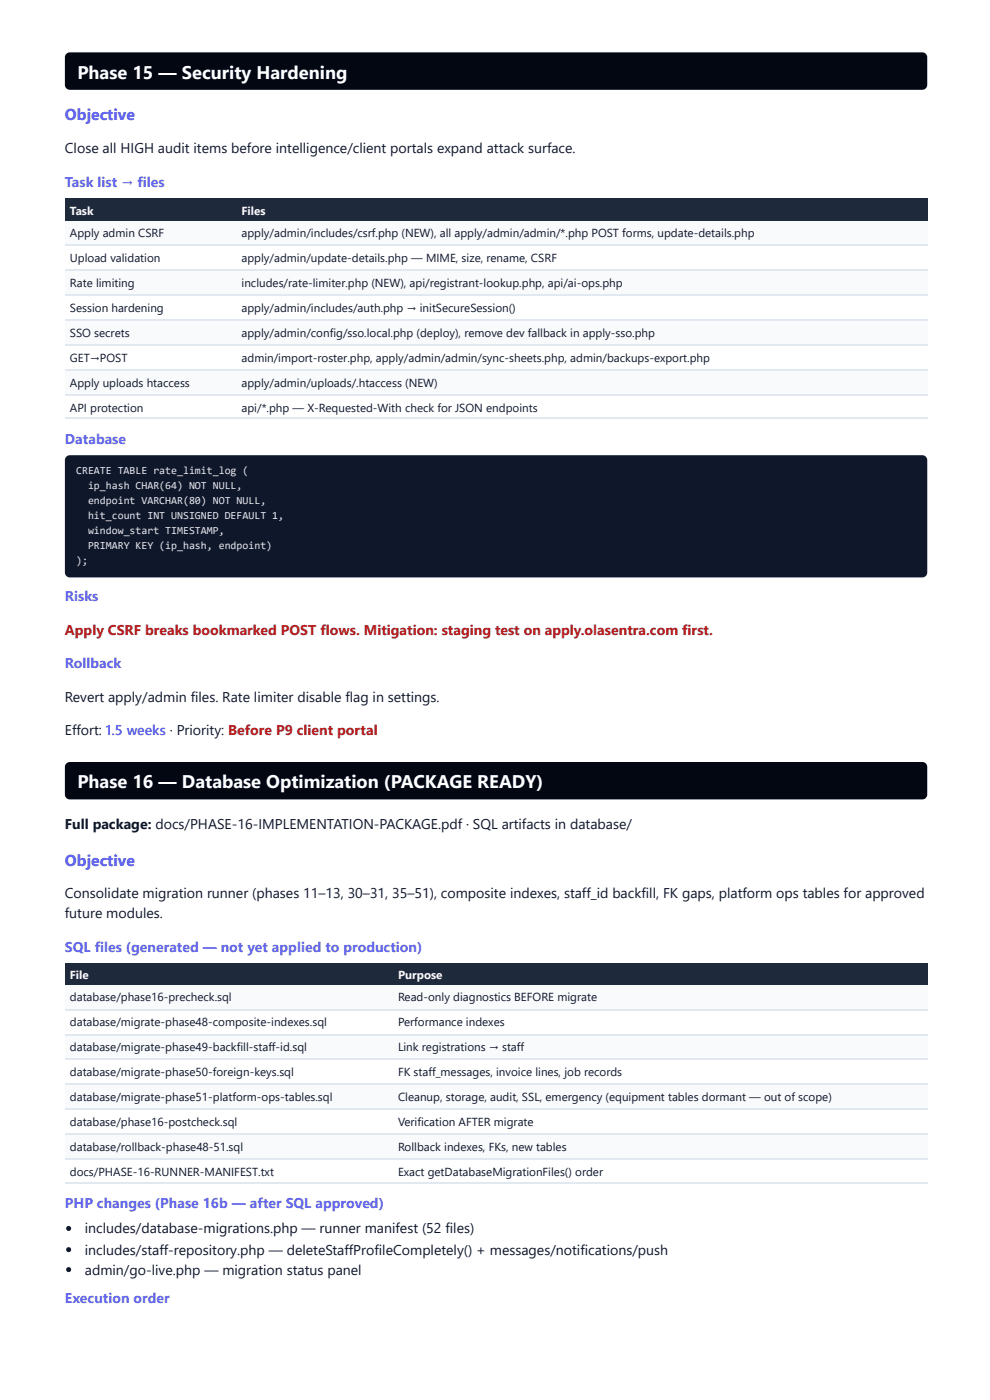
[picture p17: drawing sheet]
<svg xmlns="http://www.w3.org/2000/svg" width="210mm" height="297mm" viewBox="0 0 210 297" stroke-linecap="round" stroke-linejoin="round" font-family="sans-serif">
<defs><g id="words">
<g font-size="3.9" fill="#fff">
<text x="16.4" y="16.7">Phase 15 — Security Hardening</text>
<text x="16.4" y="167.2">Phase 16 — Database Optimization (PACKAGE READY)</text>
</g>
<g font-size="3.3" fill="#4338ca">
<text x="13.8" y="25.4">Objective</text>
<text x="13.8" y="183.6">Objective</text>
</g>
<g font-size="3" fill="#0f172a">
<text x="13.8" y="32.5">Close all HIGH audit items before intelligence/client portals expand attack surface.</text>
<text x="13.8" y="149">Revert apply/admin files. Rate limiter disable flag in settings.</text>
<text x="13.8" y="155.8">Effort: 1.5 weeks · Priority: Before P9 client portal</text>
<text x="13.8" y="175.9">Full package: docs/PHASE-16-IMPLEMENTATION-PACKAGE.pdf · SQL artifacts in database/</text>
<text x="13.8" y="190.5">Consolidate migration runner (phases 11–13, 30–31, 35–51), composite indexes, staff_id backfill, FK gaps, platform ops tables for approved</text>
<text x="13.8" y="194.7">future modules.</text>
<text x="18" y="261.7">includes/database-migrations.php — runner manifest (52 files)</text>
<text x="18" y="266.2">includes/staff-repository.php — deleteStaffProfileCompletely() + messages/notifications/push</text>
<text x="18" y="270.4">admin/go-live.php — migration status panel</text>
</g>
<g font-size="3" fill="#6366f1">
<text x="13.8" y="39.7">Task list → files</text>
<text x="13.8" y="94.2">Database</text>
<text x="13.8" y="127.5">Risks</text>
<text x="13.8" y="141.8">Rollback</text>
<text x="13.8" y="201.9">SQL files (generated — not yet applied to production)</text>
<text x="13.8" y="256.4">PHP changes (Phase 16b — after SQL approved)</text>
<text x="13.8" y="276.5">Execution order</text>
</g>
<text font-size="3" fill="#b91c1c" x="13.8" y="134.7">Apply CSRF breaks bookmarked POST flows. Mitigation: staging test on apply.olasentra.com first.</text>
<g font-size="2.5" fill="#f8fafc">
<text x="14.8" y="45.5">Task</text>
<text x="51.2" y="45.5">Files</text>
<text x="14.8" y="207.7">File</text>
<text x="84.4" y="207.7">Purpose</text>
</g>
<g font-size="2.5" fill="#0f172a">
<text x="14.8" y="50.3">Apply admin CSRF</text>
<text x="51.2" y="50.3">apply/admin/includes/csrf.php (NEW), all apply/admin/admin/*.php POST forms, update-details.php</text>
<text x="14.8" y="55.6">Upload validation</text>
<text x="51.2" y="55.6">apply/admin/update-details.php — MIME, size, rename, CSRF</text>
<text x="14.8" y="60.9">Rate limiting</text>
<text x="51.2" y="60.9">includes/rate-limiter.php (NEW), api/registrant-lookup.php, api/ai-ops.php</text>
<text x="14.8" y="66.1">Session hardening</text>
<text x="14.8" y="71.4">SSO secrets</text>
<text x="51.2" y="66.1">apply/admin/includes/auth.php → initSecureSession()</text>
<text x="51.2" y="71.4">apply/admin/config/sso.local.php (deploy), remove dev fallback in apply-sso.php</text>
<text x="14.8" y="76.7">GET→POST</text>
<text x="51.2" y="76.7">admin/import-roster.php, apply/admin/admin/sync-sheets.php, admin/backups-export.php</text>
<text x="14.8" y="82">Apply uploads htaccess</text>
<text x="51.2" y="82">apply/admin/uploads/.htaccess (NEW)</text>
<text x="14.8" y="87.3">API protection</text>
<text x="51.2" y="87.3">api/*.php — X-Requested-With check for JSON endpoints</text>
<text x="14.8" y="212.5">database/phase16-precheck.sql</text>
<text x="84.4" y="212.5">Read-only diagnostics BEFORE migrate</text>
<text x="14.8" y="217.8">database/migrate-phase48-composite-indexes.sql</text>
<text x="84.4" y="217.8">Performance indexes</text>
<text x="14.8" y="223">database/migrate-phase49-backfill-staff-id.sql</text>
<text x="84.4" y="223">Link registrations → staff</text>
<text x="14.8" y="228.3">database/migrate-phase50-foreign-keys.sql</text>
<text x="14.8" y="233.6">database/migrate-phase51-platform-ops-tables.sql</text>
<text x="84.4" y="228.3">FK staff_messages, invoice lines, job records</text>
<text x="84.4" y="233.6">Cleanup, storage, audit, SSL, emergency (equipment tables dormant — out of scope)</text>
<text x="14.8" y="238.9">database/phase16-postcheck.sql</text>
<text x="84.4" y="238.9">Verification AFTER migrate</text>
<text x="14.8" y="244.2">database/rollback-phase48-51.sql</text>
<text x="84.4" y="244.2">Rollback indexes, FKs, new tables</text>
<text x="14.8" y="249.5">docs/PHASE-16-RUNNER-MANIFEST.txt</text>
<text x="84.4" y="249.5">Exact getDatabaseMigrationFiles() order</text>
</g>
<g font-size="2.3" fill="#e2e8f0">
<text x="16.1" y="100.5">CREATE TABLE rate_limit_log (</text>
<text x="18.7" y="103.7">ip_hash CHAR(64) NOT NULL,</text>
<text x="18.7" y="106.9">endpoint VARCHAR(80) NOT NULL,</text>
<text x="18.7" y="110.1">hit_count INT UNSIGNED DEFAULT 1,</text>
<text x="18.7" y="113.2">window_start TIMESTAMP,</text>
<text x="16.1" y="119.6">);</text>
<text x="18.7" y="116.4">PRIMARY KEY (ip_hash, endpoint)</text>
</g>
</g></defs>
<path d="M14.1 11.4l.7-.3h180.7a1.06 1.06 0 0 1 1.1 1.1v5.8a1.06 1.06 0 0 1-1.1 1.1h-180.7a1.06 1.06 0 0 1-1-1.1v-5.8z" fill="#030712"/>
<g fill="#1e293b">
<path d="M13.8 42.1h36.5v4.7h-36.5z"/>
<path d="M50.3 42.1h146.3v4.7h-146.3z"/>
</g>
<g fill="#f8fafc">
<path d="M13.8 46.8h36.5v5.3h-36.5z"/>
<path d="M50.3 46.8h146.3v5.3h-146.3z"/>
<path d="M13.8 57.4h36.5v5.3h-36.5z"/>
<path d="M50.3 57.4h146.3v5.3h-146.3z"/>
<path d="M13.8 67.7h36.5v5.3h-36.5z"/>
<path d="M50.3 67.7h146.3v5.3h-146.3z"/>
<path d="M13.8 78.3h36.5v5.3h-36.5z"/>
<path d="M50.3 78.3h146.3v5.3h-146.3z"/>
</g>
<path d="M13.8 52h182.8M13.8 57.3h182.8M13.8 62.6h182.8M13.8 67.9h182.8M13.8 73.2h182.8M13.8 78.4h182.8M13.8 83.7h182.8M13.8 88.8h182.8" fill="none" stroke="#e2e8f0" stroke-width=".26"/>
<path d="M14.1 96.9l.7-.3h180.7a1.06 1.06 0 0 1 1.1 1v23.8a1.06 1.06 0 0 1-1.1 1.1h-180.7a1.06 1.06 0 0 1-1-1.1v-23.8z" fill="#0f172a"/>
<path d="M14.1 162l.7-.3h180.7a1.06 1.06 0 0 1 1.1 1v5.8a1.06 1.06 0 0 1-1.1 1.1h-180.7a1.06 1.06 0 0 1-1-1.1v-5.8z" fill="#030712"/>
<g fill="#1e293b">
<path d="M13.8 204.3h69.5v4.7h-69.5z"/>
<path d="M83.3 204.3h113.3v4.7h-113.3z"/>
</g>
<g fill="#f8fafc">
<path d="M13.8 209h69.5v5.3h-69.5z"/>
<path d="M83.3 209h113.3v5.3h-113.3z"/>
<path d="M13.8 219.6h69.5v5.3h-69.5z"/>
<path d="M83.3 219.6h113.3v5.3h-113.3z"/>
<path d="M13.8 229.9h69.5v5.3h-69.5z"/>
<path d="M83.3 229.9h113.3v5.3h-113.3z"/>
<path d="M13.8 240.5h69.5v5.3h-69.5z"/>
<path d="M83.3 240.5h113.3v5.3h-113.3z"/>
</g>
<path d="M13.8 214.2h182.8M13.8 219.5h182.8M13.8 224.8h182.8M13.8 230.1h182.8M13.8 235.3h182.8M13.8 240.6h182.8M13.8 245.9h182.8M13.8 251h182.8" fill="none" stroke="#e2e8f0" stroke-width=".26"/>
<g fill="#0f172a">
<circle cx="14.6" cy="260.6" r=".53"/>
<circle cx="14.6" cy="265.1" r=".53"/>
<circle cx="14.6" cy="269.3" r=".53"/>
</g>
<use href="#words"/>
</svg>
